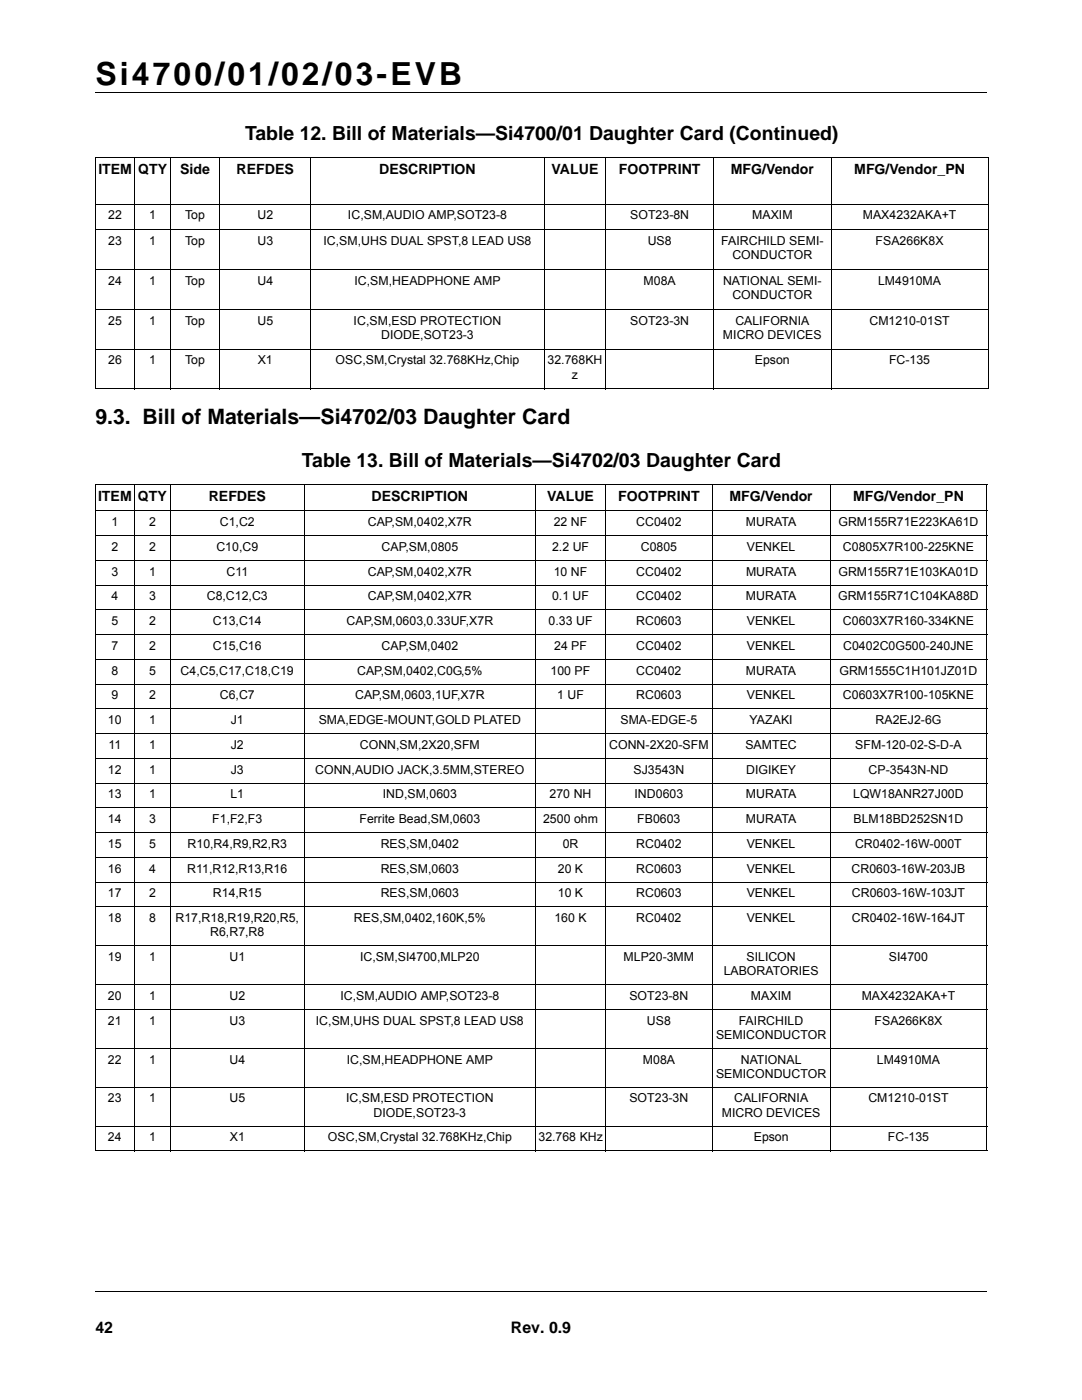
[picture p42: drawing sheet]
<svg xmlns="http://www.w3.org/2000/svg" width="216mm" height="279mm" viewBox="0 0 216 279" stroke-linecap="round" stroke-linejoin="round" font-family="sans-serif">
<defs><g id="words">
<text font-size="6.3" x="19" y="16.9">Si4700/01/02/03-EVB</text>
<text font-size="4.2" x="19" y="84.7">9.3. Bill of Materials—Si4702/03 Daughter Card</text>
<g font-size="3.9">
<text x="48.9" y="28">Table 12. Bill of Materials—Si4700/01 Daughter Card (Continued)</text>
<text x="60.2" y="93.2">Table 13. Bill of Materials—Si4702/03 Daughter Card</text>
</g>
<g font-size="3.2">
<text x="19" y="266">42</text>
<text x="102" y="266">Rev. 0.9</text>
</g>
<g font-size="2.8">
<text x="19.6" y="34.7">ITEM</text>
<text x="27.6" y="34.7">QTY</text>
<text x="35.9" y="34.7">Side</text>
<text x="47.2" y="34.7">REFDES</text>
<text x="75.7" y="34.7">DESCRIPTION</text>
<text x="110.1" y="34.7">VALUE</text>
<text x="123.5" y="34.7">FOOTPRINT</text>
<text x="145.8" y="34.7">MFG/Vendor</text>
<text x="170.5" y="34.7">MFG/Vendor_PN</text>
<text x="19.6" y="99.9">ITEM QTY</text>
<text x="41.6" y="99.9">REFDES</text>
<text x="74.2" y="99.9">DESCRIPTION</text>
<text x="109.2" y="99.9">VALUE</text>
<text x="123.3" y="99.9">FOOTPRINT</text>
<text x="145.6" y="99.9">MFG/Vendor</text>
<text x="170.2" y="99.9">MFG/Vendor_PN</text>
</g>
<g font-size="2.5">
<text x="21.6" y="43.8">22</text>
<text x="29.8" y="43.8">1</text>
<text x="36.9" y="43.8">Top</text>
<text x="51.4" y="43.8">U2</text>
<text x="69.4" y="43.8">IC,SM,AUDIO AMP,SOT23-8</text>
<text x="125.8" y="43.8">SOT23-8N</text>
<text x="150.1" y="43.8">MAXIM</text>
<text x="172.1" y="43.8">MAX4232AKA+T</text>
<text x="21.6" y="48.9">23</text>
<text x="29.8" y="48.9">1</text>
<text x="36.9" y="48.9">Top</text>
<text x="51.4" y="48.9">U3</text>
<text x="64.6" y="48.9">IC,SM,UHS DUAL SPST,8 LEAD US8</text>
<text x="129.2" y="48.9">US8</text>
<text x="143.9" y="48.9">FAIRCHILD SEMI-</text>
<text x="146.1" y="51.7">CONDUCTOR</text>
<text x="174.7" y="48.9">FSA266K8X</text>
<text x="21.6" y="56.9">24</text>
<text x="29.8" y="56.9">1</text>
<text x="36.9" y="56.9">Top</text>
<text x="51.4" y="56.9">U4</text>
<text x="70.7" y="56.9">IC,SM,HEADPHONE AMP</text>
<text x="128.4" y="56.9">M08A</text>
<text x="144.3" y="56.9">NATIONAL SEMI-</text>
<text x="146.1" y="59.7">CONDUCTOR</text>
<text x="175.2" y="56.9">LM4910MA</text>
<text x="21.6" y="64.8">25</text>
<text x="29.8" y="64.8">1</text>
<text x="36.9" y="64.8">Top</text>
<text x="51.4" y="64.8">U5</text>
<text x="70.6" y="64.8">IC,SM,ESD PROTECTION</text>
<text x="125.8" y="64.8">SOT23-3N</text>
<text x="146.7" y="64.8">CALIFORNIA</text>
<text x="173.5" y="64.8">CM1210-01ST</text>
<text x="76.1" y="67.6">DIODE,SOT23-3</text>
<text x="144.3" y="67.6">MICRO DEVICES</text>
<text x="21.6" y="72.7">26</text>
<text x="29.8" y="72.7">1</text>
<text x="36.9" y="72.7">Top</text>
<text x="51.4" y="72.7">X1</text>
<text x="67" y="72.7">OSC,SM,Crystal 32.768KHz,Chip</text>
<text x="109.3" y="72.7">32.768KH</text>
<text x="114.1" y="75.5">z</text>
<text x="150.6" y="72.7">Epson</text>
<text x="177.4" y="72.7">FC-135</text>
<text x="22.2" y="105">1</text>
<text x="29.7" y="105">2</text>
<text x="43.9" y="105">C1,C2</text>
<text x="73.4" y="105">CAP,SM,0402,X7R</text>
<text x="110.5" y="105">22 NF</text>
<text x="126.9" y="105">CC0402</text>
<text x="148.9" y="105">MURATA</text>
<text x="167.3" y="105">GRM155R71E223KA61D</text>
<text x="22.2" y="109.9">2</text>
<text x="29.7" y="109.9">2</text>
<text x="43.2" y="109.9">C10,C9</text>
<text x="76.1" y="109.9">CAP,SM,0805</text>
<text x="110.2" y="109.9">2.2 UF</text>
<text x="127.8" y="109.9">C0805</text>
<text x="149" y="109.9">VENKEL</text>
<text x="168.2" y="109.9">C0805X7R100-225KNE</text>
<text x="22.2" y="114.9">3</text>
<text x="22.2" y="119.8">4</text>
<text x="29.7" y="114.9">1</text>
<text x="29.7" y="119.8">3</text>
<text x="41.3" y="119.8">C8,C12,C3</text>
<text x="45.2" y="114.9">C11</text>
<text x="73.4" y="114.9">CAP,SM,0402,X7R</text>
<text x="73.4" y="119.8">CAP,SM,0402,X7R</text>
<text x="110.2" y="119.8">0.1 UF</text>
<text x="110.5" y="114.9">10 NF</text>
<text x="126.9" y="119.8">CC0402</text>
<text x="126.9" y="114.9">CC0402</text>
<text x="148.8" y="119.8">MURATA</text>
<text x="148.9" y="114.9">MURATA</text>
<text x="167.2" y="119.8">GRM155R71C104KA88D</text>
<text x="167.3" y="114.9">GRM155R71E103KA01D</text>
<text x="22.2" y="124.8">5</text>
<text x="29.7" y="124.8">2</text>
<text x="42.5" y="124.8">C13,C14</text>
<text x="69.2" y="124.8">CAP,SM,0603,0.33UF,X7R</text>
<text x="109.5" y="124.8">0.33 UF</text>
<text x="127" y="124.8">RC0603</text>
<text x="149" y="124.8">VENKEL</text>
<text x="168.2" y="124.8">C0603X7R160-334KNE</text>
<text x="22.2" y="129.7">7</text>
<text x="29.7" y="129.7">2</text>
<text x="42.5" y="129.7">C15,C16</text>
<text x="76.1" y="129.7">CAP,SM,0402</text>
<text x="110.6" y="129.7">24 PF</text>
<text x="127" y="129.7">CC0402</text>
<text x="149" y="129.7">VENKEL</text>
<text x="168.2" y="129.7">C0402C0G500-240JNE</text>
<text x="22.2" y="134.6">8</text>
<text x="29.7" y="134.6">5</text>
<text x="36" y="134.6">C4,C5,C17,C18,C19</text>
<text x="71.3" y="134.6">CAP,SM,0402,C0G,5%</text>
<text x="109.9" y="134.6">100 PF</text>
<text x="126.9" y="134.6">CC0402</text>
<text x="148.8" y="134.6">MURATA</text>
<text x="167.5" y="134.6">GRM1555C1H101JZ01D</text>
<text x="22.2" y="139.6">9</text>
<text x="29.7" y="139.6">2</text>
<text x="43.9" y="139.6">C6,C7</text>
<text x="70.9" y="139.6">CAP,SM,0603,1UF,X7R</text>
<text x="111.2" y="139.6">1 UF</text>
<text x="127" y="139.6">RC0603</text>
<text x="149" y="139.6">VENKEL</text>
<text x="168.2" y="139.6">C0603X7R100-105KNE</text>
<text x="21.5" y="144.5">10</text>
<text x="21.7" y="149.5">11</text>
<text x="29.7" y="144.5">1</text>
<text x="29.7" y="149.5">1</text>
<text x="46.1" y="144.5">J1</text>
<text x="46.1" y="149.5">J2</text>
<text x="63.6" y="144.5">SMA,EDGE-MOUNT,GOLD PLATED</text>
<text x="71.8" y="149.5">CONN,SM,2X20,SFM</text>
<text x="121.5" y="149.5">CONN-2X20-SFM</text>
<text x="123.8" y="144.5">SMA-EDGE-5</text>
<text x="148.7" y="149.5">SAMTEC</text>
<text x="149.6" y="144.5">YAZAKI</text>
<text x="170.7" y="149.5">SFM-120-02-S-D-A</text>
<text x="174.7" y="144.5">RA2EJ2-6G</text>
<text x="21.5" y="154.4">12</text>
<text x="29.7" y="154.4">1</text>
<text x="46.1" y="154.4">J3</text>
<text x="62.9" y="154.4">CONN,AUDIO JACK,3.5MM,STEREO</text>
<text x="126.4" y="154.4">SJ3543N</text>
<text x="148.9" y="154.4">DIGIKEY</text>
<text x="173.3" y="154.4">CP-3543N-ND</text>
<text x="21.5" y="159.3">13</text>
<text x="29.7" y="159.3">1</text>
<text x="46" y="159.3">L1</text>
<text x="76.4" y="159.3">IND,SM,0603</text>
<text x="109.7" y="159.3">270 NH</text>
<text x="126.6" y="159.3">IND0603</text>
<text x="148.9" y="159.3">MURATA</text>
<text x="170.2" y="159.3">LQW18ANR27J00D</text>
<text x="21.5" y="164.3">14</text>
<text x="29.7" y="164.3">3</text>
<text x="42.4" y="164.3">F1,F2,F3</text>
<text x="71.7" y="164.3">Ferrite Bead,SM,0603</text>
<text x="108.4" y="164.3">2500 ohm</text>
<text x="127.2" y="164.3">FB0603</text>
<text x="148.9" y="164.3">MURATA</text>
<text x="170.3" y="164.3">BLM18BD252SN1D</text>
<text x="21.5" y="169.2">15</text>
<text x="29.7" y="169.2">5</text>
<text x="37.4" y="169.2">R10,R4,R9,R2,R3</text>
<text x="76" y="169.2">RES,SM,0402</text>
<text x="112.3" y="169.2">0R</text>
<text x="126.9" y="169.2">RC0402</text>
<text x="149" y="169.2">VENKEL</text>
<text x="170.6" y="169.2">CR0402-16W-000T</text>
<text x="21.5" y="174.2">16</text>
<text x="21.5" y="179.1">17</text>
<text x="29.7" y="174.2">4</text>
<text x="29.7" y="179.1">2</text>
<text x="37.4" y="174.2">R11,R12,R13,R16</text>
<text x="42.5" y="179.1">R14,R15</text>
<text x="76" y="174.2">RES,SM,0603</text>
<text x="76" y="179.1">RES,SM,0603</text>
<text x="111.3" y="174.2">20 K</text>
<text x="111.3" y="179.1">10 K</text>
<text x="126.9" y="174.2">RC0603</text>
<text x="126.9" y="179.1">RC0603</text>
<text x="149" y="174.2">VENKEL</text>
<text x="149" y="179.1">VENKEL</text>
<text x="169.9" y="174.2">CR0603-16W-203JB</text>
<text x="170" y="179.1">CR0603-16W-103JT</text>
<text x="21.5" y="184">18</text>
<text x="29.7" y="184">8</text>
<text x="35" y="184">R17,R18,R19,R20,R5,</text>
<text x="70.6" y="184">RES,SM,0402,160K,5%</text>
<text x="110.6" y="184">160 K</text>
<text x="126.9" y="184">RC0402</text>
<text x="149" y="184">VENKEL</text>
<text x="170" y="184">CR0402-16W-164JT</text>
<text x="21.5" y="191.8">19</text>
<text x="29.7" y="191.8">1</text>
<text x="41.9" y="186.9">R6,R7,R8</text>
<text x="45.8" y="191.8">U1</text>
<text x="71.9" y="191.8">IC,SM,SI4700,MLP20</text>
<text x="124.4" y="191.8">MLP20-3MM</text>
<text x="148.9" y="191.8">SILICON</text>
<text x="177.4" y="191.8">SI4700</text>
<text x="144.4" y="194.6">LABORATORIES</text>
<text x="21.5" y="199.6">20</text>
<text x="29.7" y="199.6">1</text>
<text x="45.8" y="199.6">U2</text>
<text x="67.9" y="199.6">IC,SM,AUDIO AMP,SOT23-8</text>
<text x="125.6" y="199.6">SOT23-8N</text>
<text x="149.8" y="199.6">MAXIM</text>
<text x="171.9" y="199.6">MAX4232AKA+T</text>
<text x="21.5" y="204.5">21</text>
<text x="29.7" y="204.5">1</text>
<text x="45.8" y="204.5">U3</text>
<text x="63" y="204.5">IC,SM,UHS DUAL SPST,8 LEAD US8</text>
<text x="129.1" y="204.5">US8</text>
<text x="142.9" y="207.3">SEMICONDUCTOR</text>
<text x="147.4" y="204.5">FAIRCHILD</text>
<text x="174.5" y="204.5">FSA266K8X</text>
<text x="21.5" y="212.3">22</text>
<text x="29.7" y="212.3">1</text>
<text x="45.8" y="212.3">U4</text>
<text x="69.2" y="212.3">IC,SM,HEADPHONE AMP</text>
<text x="128.3" y="212.3">M08A</text>
<text x="142.9" y="215.1">SEMICONDUCTOR</text>
<text x="147.8" y="212.3">NATIONAL</text>
<text x="175" y="212.3">LM4910MA</text>
<text x="21.5" y="220">23</text>
<text x="29.7" y="220">1</text>
<text x="45.8" y="220">U5</text>
<text x="69.1" y="220">IC,SM,ESD PROTECTION</text>
<text x="125.6" y="220">SOT23-3N</text>
<text x="146.5" y="220">CALIFORNIA</text>
<text x="173.3" y="220">CM1210-01ST</text>
<text x="21.5" y="227.8">24</text>
<text x="29.7" y="227.8">1</text>
<text x="45.8" y="227.8">X1</text>
<text x="65.4" y="227.8">OSC,SM,Crystal 32.768KHz,Chip</text>
<text x="74.5" y="222.8">DIODE,SOT23-3</text>
<text x="107.4" y="227.8">32.768 KHz</text>
<text x="144" y="222.8">MICRO DEVICES</text>
<text x="150.4" y="227.8">Epson</text>
<text x="177.2" y="227.8">FC-135</text>
</g>
</g></defs>
<path d="M19 18.4h177.8M19.1 257.8h177.8" fill="none" stroke="#000" stroke-width=".2"/>
<g fill="#fff">
<path d="M159.3 259.4h38.1v14.5h-38.1z"/>
<path d="M159.4 259.4h38v14.5h-38z"/>
<path d="M19 40.7h7.9v5.1h-7.9z"/>
<path d="M26.9 40.7h7.1v5.1h-7.1z"/>
<path d="M34 40.7h9.9v5.1h-9.9z"/>
<path d="M43.9 40.7h18.1v5.1h-18.1z"/>
<path d="M62 40.7h46.6v5.1h-46.6z"/>
<path d="M108.6 40.7h33.8v5.1h-33.8z"/>
<path d="M142.4 40.7h23.5v5.1h-23.5z"/>
<path d="M165.9 40.7h31.2v5.1h-31.2z"/>
<path d="M19 45.8h7.9v8h-7.9z"/>
<path d="M26.9 45.8h7.1v8h-7.1z"/>
<path d="M34 45.8h9.9v8h-9.9z"/>
<path d="M43.9 45.8h18.1v8h-18.1z"/>
<path d="M62 45.8h46.6v8h-46.6z"/>
<path d="M108.6 45.8h33.8v8h-33.8z"/>
<path d="M142.4 45.8h23.5v8h-23.5z"/>
<path d="M165.9 45.8h31.2v8h-31.2z"/>
<path d="M19 53.8h7.9v7.9h-7.9z"/>
<path d="M26.9 53.8h7.1v7.9h-7.1z"/>
<path d="M34 53.8h9.9v7.9h-9.9z"/>
<path d="M43.9 53.8h18.1v7.9h-18.1z"/>
<path d="M62 53.8h46.6v7.9h-46.6z"/>
<path d="M108.6 53.8h33.8v7.9h-33.8z"/>
<path d="M142.4 53.8h23.5v7.9h-23.5z"/>
<path d="M165.9 53.8h31.2v7.9h-31.2z"/>
<path d="M19 61.7h7.9v8h-7.9z"/>
<path d="M26.9 61.7h7.1v8h-7.1z"/>
<path d="M34 61.7h9.9v8h-9.9z"/>
<path d="M43.9 61.7h18.1v8h-18.1z"/>
<path d="M62 61.7h46.6v8h-46.6z"/>
<path d="M108.6 61.7h33.8v8h-33.8z"/>
<path d="M142.4 61.7h23.5v8h-23.5z"/>
<path d="M165.9 61.7h31.2v8h-31.2z"/>
<path d="M19 69.7h7.9v7.9h-7.9z"/>
<path d="M26.9 69.7h7.1v7.9h-7.1z"/>
<path d="M34 69.7h9.9v7.9h-9.9z"/>
<path d="M43.9 69.7h18.1v7.9h-18.1z"/>
<path d="M62 69.7h46.6v7.9h-46.6z"/>
<path d="M108.6 69.7h12.3v7.9h-12.3z"/>
<path d="M120.9 69.7h21.5v7.9h-21.5z"/>
<path d="M142.4 69.7h23.5v7.9h-23.5z"/>
<path d="M165.9 69.7h31.2v7.9h-31.2z"/>
<path d="M19 31.4h7.9v9.3h-7.9z"/>
<path d="M26.9 31.4h7.1v9.3h-7.1z"/>
<path d="M34 31.4h9.9v9.3h-9.9z"/>
<path d="M43.9 31.4h18.1v9.3h-18.1z"/>
<path d="M62 31.4h46.6v9.3h-46.6z"/>
<path d="M108.6 31.4h12.3v9.3h-12.3z"/>
<path d="M120.9 31.4h21.5v9.3h-21.5z"/>
<path d="M142.4 31.4h23.5v9.3h-23.5z"/>
<path d="M165.9 31.4h31.2v9.3h-31.2z"/>
</g>
<g fill="none" stroke="#000" stroke-width=".2">
<path d="M19 31.4h178.2M19 31.5v46M26.9 31.3v46.4M34 31.3v46.4M43.9 31.3v46.4M62 31.3v46.4M108.6 31.3v46.4M120.9 31.3v46.4M142.4 31.3v46.4M165.9 31.3v46.4M197.1 31.5v46M19 40.7h178.2"/>
<path d="M19 45.8h178.2M19 53.8h178.2M19 61.7h178.2M19 69.7h178.2M19 77.6h178.2M19 96.7h178M19 96.8v132.8M26.8 96.6v133.1M34 96.6v133.1M60.7 96.6v133.1M106.9 96.6v133.1M120.8 96.6v133.1"/>
<path d="M142.1 96.6v133.1M165.6 96.6v133.1M196.9 96.8v132.8M19 102h178M19 106.9h178M19 111.8h178M19 116.8h178M19 121.7h178M19 126.6h178M19 131.6h178M19 136.5h178M19 141.5h178"/>
<path d="M19 146.4h178M19 151.3h178M19 156.3h178M19 161.2h178M19 166.2h178M19 171.1h178M19 176h178M19 181h178M19 188.7h178M19 196.5h178M19 201.4h178M19 209.2h178"/>
<path d="M19 217h178M19 224.7h178M19 229.7h178"/>
</g>
<use href="#words"/>
</svg>
